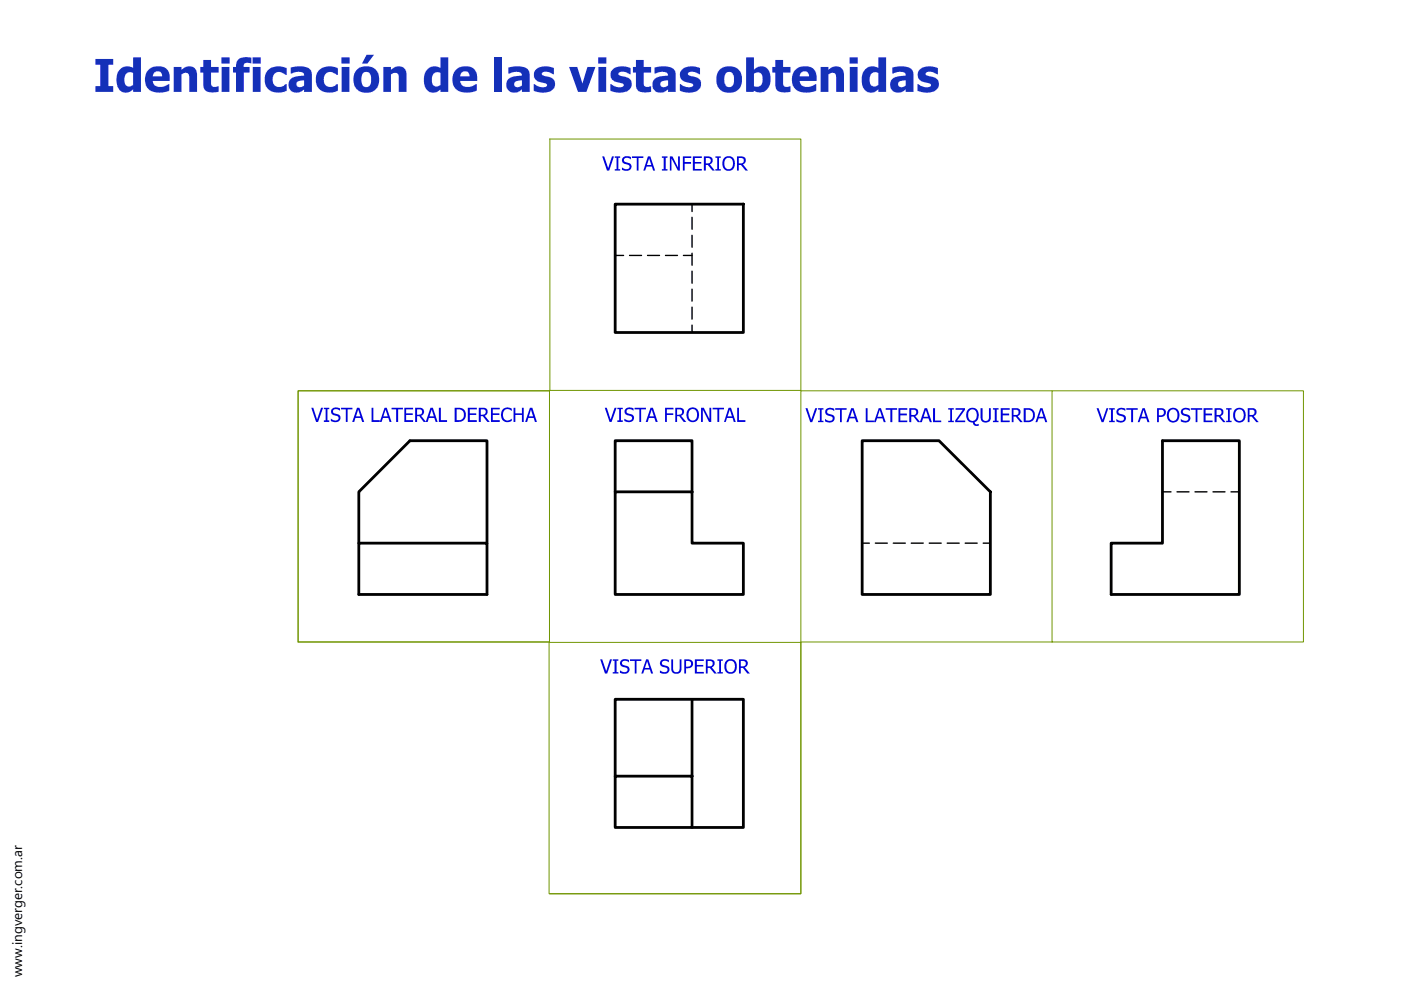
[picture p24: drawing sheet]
<svg xmlns="http://www.w3.org/2000/svg" width="297mm" height="210mm" viewBox="0 0 297 210" stroke-linecap="round" stroke-linejoin="round" font-family="sans-serif">
<defs><g id="words">
<text font-size="2.9" x="4.7" y="207.2" transform="rotate(-90 4.7 207.2)">www.ingverger.com.ar</text>
</g></defs>
<path d="M130.4 43.3h27.2v27.2h-27.2zM182.8 93.4h16.3l10.9 10.9v21.7h-27.2zM246.5 93.4h16.3v32.6h-27.2v-10.8h10.9zM76.1 115.2h27.2v10.8h-27.2zM76.1 115.2v-10.9l10.8-10.9h16.4v21.8M130.4 104.3h16.3v10.9h10.9v10.8h-27.2zM130.4 104.3v-10.9h16.3v10.9M146.7 148.3v16.3M130.4 164.6v-16.3h27.2v27.1h-10.9M130.4 164.6h16.3v10.8h-16.3z" fill="none" stroke="#000" stroke-width=".59"/>
<g fill="none" stroke="#000" stroke-width=".3">
<path d="M130.4 54.2h1.8M133.5 54.2h2.5M137.3 54.2h2.5M141.1 54.2h2.5M144.9 54.2h1.8M146.7 43.3v1.5M146.7 46.1v2.5M146.7 49.9v2.5M146.7 53.7v2.5M146.7 57.5v2.5M146.7 61.3v2.6M146.7 65.1v2.6"/>
<path d="M146.7 68.9v1.6M182.8 115.2h1.5M185.6 115.2h2.5M189.4 115.2h2.5M193.2 115.2h2.5M197 115.2h2.6M200.8 115.2h2.6M204.6 115.2h2.6M208.4 115.2h1.6M246.5 104.3h1.8M249.6 104.3h2.5M253.4 104.3h2.5"/>
<path d="M257.2 104.3h2.5M261 104.3h1.8"/>
</g>
<path d="M116.5 29.5h53.3v53.3h-53.3M116.6 29.5v53.3M116.5 82.9h-53.3v53.2h53.3M116.5 82.9v53.2M223.1 82.9h-53.3v53.2h53.3M223.1 82.9h53.3v53.2h-53.3zM116.4 136.2v53.3M116.5 136.2h53.3v53.3h-53.3" fill="none" stroke="#709500" stroke-width=".21"/>
<g fill="#00d">
<path d="M128.2 86.5h.5l.8 2.5 .8-2.5h.4l-1 3h-.5z"/>
<path d="M130.9 86.5h1.1v.3h-.3v2.3h.3v.4h-1.1v-.4h.4v-2.3h-.4z"/>
<path d="M132.6 86.7l.7-.3 1 .2v.5l-.6-.3h-.5l-.4 .3a.83 .83 0 0 0 1 .7l.6 .5v.5l-.3 .5-.5 .2h-.7l-.5-.2v-.5l.6 .3h.7a.49 .49 0 0 0 .3-.6 .49 .49 0 0 0-.6-.3l-.5-.2-.4-.4-.1-.5z"/>
<path d="M134.5 86.5h2.4v.3h-1v2.7h-.3v-2.7h-1.1z"/>
<path d="M141 86.5h1.8v.3h-1.4v.8h1.3v.4h-1.3v1.5h-.4z"/>
<path d="M148.6 86.5h.6l1.2 2.3v-2.3h.4v3h-.5l-1.3-2.7v2.7h-.4z"/>
<path d="M151.1 86.5h2.4v.3h-1v2.7h-.4v-2.7h-1z"/>
<path d="M156.3 86.5h.4v2.6h1.3v.4h-1.7z"/>
<path d="M127.3 139.8h.4l.8 2.5 .8-2.5h.5l-1.1 3h-.4z"/>
<path d="M129.9 139.8h1.2v.3h-.4v2.4h.4v.3h-1.2v-.3h.4v-2.4h-.4z"/>
<path d="M131.7 140.1l.5-.3 1.1 .1v.5l-.6-.3h-.5l-.3 .3 .2 .6 1 .3 .3 .4v.6l-.5 .5h-.9l-.6-.2v-.5l.8 .4h.6l.3-.3-.2-.5-.9-.3-.4-.3-.2-.6z"/>
<path d="M133.6 139.8h2.4v.3h-1v2.7h-.4v-2.7h-1z"/>
<path d="M140.1 140.1l.6-.3 1.1 .1v.5l-.7-.3h-.5l-.3 .3 .2 .6 1 .2 .4 .3v.8l-.5 .5h-.9l-.6-.2v-.5l.7 .4h.6l.3-.3-.1-.5-1-.3-.4-.3-.1-.6z"/>
<path d="M142.3 139.8h.4v2.1l.1 .4 .3 .2h.5l.4-.2 .1-2.5h.4v2.2l-.3 .6-.4 .2h-.8l-.5-.2-.2-.5z"/>
<path d="M147.3 139.8h1.9v.3h-1.5v.9h1.4v.3h-1.4v1.2h1.5v.3h-1.9z"/>
<path d="M152.1 139.8h1.1v.3h-.3v2.4h.3v.3h-1.1v-.3h.4v-2.4h-.4z"/>
<path d="M66 86.5h.4l.8 2.5 .9-2.5h.4l-1.1 3h-.4z"/>
<path d="M68.7 86.5h1.1v.3h-.4v2.3h.4v.4h-1.1v-.4h.3v-2.3h-.3z"/>
<path d="M70.4 86.7l.7-.3 1 .2v.5l-.6-.3h-.5l-.4 .3a.81 .81 0 0 0 1 .7l.6 .5v.5l-.3 .5-.6 .2h-.6l-.6-.2v-.5l.7 .3h.7a.49 .49 0 0 0 .3-.6 .49 .49 0 0 0-.6-.3l-.5-.2-.5-.4v-.5z"/>
<path d="M72.3 86.5h2.4v.3h-1v2.7h-.4v-2.7h-1z"/>
<path d="M78.8 86.5h.4v2.6h1.3v.4h-1.7z"/>
<path d="M83 86.5h2.4v.3h-1v2.7h-.4v-2.7h-1z"/>
<path d="M85.7 86.5h1.9v.3h-1.5v.8h1.4v.4h-1.4v1.1h1.5v.4h-1.9z"/>
<path d="M93 86.5h.5v2.6h1.3v.4h-1.8z"/>
<path d="M99.2 86.5h1.9v.3h-1.5v.8h1.4v.4h-1.4v1.1h1.5v.4h-1.9z"/>
<path d="M104.1 86.5h1.9v.3h-1.5v.8h1.4v.4h-1.4v1.1h1.5v.4h-1.9z"/>
<path d="M106.5 86.9l.5-.4 .5-.1 1 .2v.5l-.6-.3h-.7l-.4 .4-.2 .5 .1 .7 .4 .6 .6 .2 .8-.4v.5l-1.1 .2-.8-.4-.4-.9 .1-.7z"/>
<path d="M108.9 86.5h.4v1.1h1.4v-1.1h.3v3h-.3v-1.5h-1.4v1.5h-.4z"/>
<path d="M170.8 86.5h.4l.8 2.5 .8-2.5h.5l-1.1 3h-.4z"/>
<path d="M173.4 86.5h1.2v.3h-.4v2.4h.4v.3h-1.2v-.3h.4v-2.4h-.4z"/>
<path d="M175.2 86.8l.6-.3 1.1 .2v.4l-1-.3-.5 .2v.2a.52 .52 0 0 0 .6 .6l.9 .4 .1 .7-.2 .3-.7 .4-1.2-.3v-.5l.7 .4h.5a.54 .54 0 0 0 .4-.7 .54 .54 0 0 0-.7-.3l-.5-.2-.3-.4v-.5z"/>
<path d="M177.1 86.5h2.4v.4h-1v2.6h-.4v-2.6h-1z"/>
<path d="M183.6 86.5h.3v2.7h1.4v.3h-1.7z"/>
<path d="M187.8 86.5h2.4v.4h-1v2.6h-.4v-2.6h-1z"/>
<path d="M190.5 86.5h1.9v.4h-1.5v.8h1.4v.4h-1.4v1.1h1.5v.3h-1.9z"/>
<path d="M197.8 86.5h.4v2.7h1.4v.3h-1.8z"/>
<path d="M201 86.5h1.2v.3h-.4v2.4h.4v.3h-1.2v-.3h.5v-2.4h-.5z"/>
<path d="M202.6 86.5h2v.4l-1.7 2.3h1.7v.3h-2.1v-.3l1.6-2.3h-1.5z"/>
<path d="M207.9 86.5h.4v2.3l.2 .3 .3 .2 .5-.1 .3-.3 .1-2.4h.4v2.3l-.4 .6-.9 .2-.4-.1-.4-.4z"/>
<path d="M210.5 86.5h1.2v.3h-.4v2.4h.4v.3h-1.2v-.3h.4v-2.4h-.4z"/>
<path d="M212.2 86.5h1.9v.4h-1.5v.8h1.4v.4h-1.4v1.1h1.5v.3h-1.9z"/>
<path d="M127.7 33.2h.4l.8 2.5 .9-2.5h.4l-1 3h-.5z"/>
<path d="M130.3 33.2h1.2v.3h-.4v2.4h.4v.3h-1.2v-.3h.4v-2.4h-.4z"/>
<path d="M132.1 33.4l.5-.3 1.2 .2v.5l-.7-.3h-.5l-.3 .3 .2 .5 1 .3 .4 .4-.1 .7-.5 .5h-.8l-.6-.2v-.5l.7 .4 .6-.1 .3-.3-.2-.5-.8-.2-.5-.4-.1-.6z"/>
<path d="M134 33.2h2.4v.3h-1v2.7h-.4v-2.7h-1z"/>
<path d="M140.3 33.2h1.2v.3h-.4v2.4h.4v.3h-1.2v-.3h.4v-2.4h-.4z"/>
<path d="M142 33.2h.6l1.2 2.3v-2.3h.3v3h-.4l-1.3-2.6v2.6h-.4z"/>
<path d="M144.8 33.2h1.8v.3h-1.4v.8h1.3v.4h-1.3v1.5h-.4z"/>
<path d="M146.9 33.2h1.9v.3h-1.5v.8h1.4v.4h-1.4v1.1h1.5v.4h-1.9z"/>
<path d="M151.7 33.2h1.1v.3h-.4v2.4h.4v.3h-1.1v-.3h.4v-2.4h-.4z"/>
<path d="M232.5 86.5h.4l.9 2.5 .8-2.5h.4l-1 3h-.4z"/>
<path d="M235.2 86.5h1.1v.3h-.3v2.4h.3v.3h-1.1v-.3h.3v-2.4h-.3z"/>
<path d="M236.9 86.8l.7-.3 1 .2v.4l-.7-.3-.7 .2a.62 .62 0 0 0 .1 .7 .62 .62 0 0 0 .7 .2l.4 .1 .3 .3-.1 .9-.8 .4-1.1-.2v-.6l.9 .5 .5-.2 .2-.2-.1-.5-1.3-.5-.2-.6z"/>
<path d="M238.8 86.5h2.4v.4h-1v2.6h-.4v-2.6h-1z"/>
<path d="M250.5 86.9l.7-.4 1.1 .2v.4l-1-.3-.3 .1-.2 .3 .1 .4 1.4 .6 .1 .6-.5 .7-.7 .1-.8-.3v-.5l.9 .5 .4-.1 .3-.3v-.3l-.2-.3-1.3-.4-.1-.4z"/>
<path d="M252.5 86.5h2.4v.4h-1v2.6h-.4v-2.6h-1z"/>
<path d="M255.2 86.5h1.9v.4h-1.5v.8h1.4v.4h-1.4v1.1h1.5v.3h-1.9z"/>
<path d="M260 86.5h1.1v.3h-.4v2.4h.4v.3h-1.1v-.3h.3v-2.4h-.3z"/>
<path d="M137.9 86.5h.5l1 3h-.4l-.3-.9h-1.1l-.3 .9h-.4zM138.2 86.8l-.5 1.5h.9z"/>
<path d="M143.2 86.5h1.2l.5 .3 .1 .8-.6 .6 1.1 1.3h-.6l-.9-1.3h-.4v1.3h-.4zM143.6 86.8v1.1h.8l.2-.6a.49 .49 0 0 0-.6-.5z"/>
<path d="M145.9 86.8l.6-.4h.6l.8 .4 .3 .6v.8l-.1 .5-.4 .6-.4 .2h-.7l-.6-.2-.2-.4-.3-1.2zM146.3 86.9l-.3 .7 .1 1.1 .5 .4h.6l.5-.5v-1.3l-.5-.5-.4-.1z"/>
<path d="M154.5 86.5h.5l1 3h-.4l-.3-.9h-1.2l-.2 .9h-.4zM154.7 86.8l-.4 1.5h.9z"/>
<path d="M137 139.8h.5l1 3h-.5l-.2-.8h-1.1l-.3 .8h-.4zM137.2 140.2l-.5 1.4h1z"/>
<path d="M145.1 139.8l1.3 .1 .5 .6v.4l-.3 .5-.4 .3h-.7v1.1h-.4zM145.5 140.1v1.3l.8-.2 .2-.2v-.6l-.3-.2z"/>
<path d="M149.6 139.8h1.4l.4 .4 .1 .8-.6 .5 1.1 1.3h-.5l-1-1.2h-.5v1.2h-.4zM150 140.1v1.2l.9-.1 .2-.3-.1-.6-.3-.2z"/>
<path d="M153.9 140.1l.7-.3h.6l.8 .4 .2 .7v.8l-.5 .9-.5 .2h-.6l-.8-.5-.2-.6v-.8zM154.4 140.2l-.4 .7 .1 1 .3 .5 .8 .1 .4-.3 .2-.5-.1-1.1-.5-.5z"/>
<path d="M156.7 139.8h1.1l.6 .3 .1 .9-.6 .5 1.1 1.3h-.5l-1-1.2h-.4v1.2h-.4zM157.1 140.1v1.2l.7-.1 .3-.2v-.4a.54 .54 0 0 0-.7-.5z"/>
<path d="M75.7 86.5h.5l1 3h-.4l-.3-.9h-1.1l-.3 .9h-.4zM75.9 86.8l-.4 1.5h.9z"/>
<path d="M81.5 86.5h.5l1 3h-.4l-.3-.9h-1.1l-.3 .9h-.4zM81.7 86.8l-.4 1.5h.9z"/>
<path d="M88 86.5h1.2l.6 .3 .1 .8-.6 .6 1 1.3h-.5l-.9-1.3h-.5v1.3h-.4zM88.4 86.8v1.1l.9-.1 .2-.4-.1-.4-.3-.2z"/>
<path d="M91.3 86.5h.5l1 3h-.4l-.3-.9h-1.2l-.2 .9h-.4zM91.5 86.8l-.4 1.5h.9z"/>
<path d="M96.4 86.5h1.4l.8 .6 .2 .5v.7l-.5 .8-.6 .3-1.3 .1zM96.8 86.8v2.3l.9-.1 .6-.6v-1l-.6-.6z"/>
<path d="M101.5 86.5h1.2l.6 .3 .1 .8-.6 .6 1 1.3h-.5l-.9-1.3h-.5v1.3h-.4zM101.9 86.8v1.1l.9-.1 .2-.4-.1-.4-.3-.2z"/>
<path d="M112.4 86.5h.5l.9 3h-.4l-.2-.9h-1.2l-.2 .9h-.5zM112.6 86.8l-.5 1.5h.9z"/>
<path d="M180.5 86.5h.5l1 3h-.4l-.3-.8h-1.2l-.2 .8h-.4zM180.7 86.9l-.4 1.5h.9z"/>
<path d="M186.3 86.5h.5l1 3h-.4l-.3-.8h-1.1l-.3 .8h-.4zM186.5 86.9l-.4 1.5h.9z"/>
<path d="M192.8 86.5h1.3l.5 .4 .1 .6-.1 .4-.5 .3 1 1.3h-.5l-.9-1.2h-.5v1.2h-.4zM193.2 86.9v1.1l.9-.1 .2-.4-.1-.4-.3-.2z"/>
<path d="M196 86.5h.6l1 3h-.5l-.3-.8h-1.1l-.2 .8h-.5zM196.3 86.9l-.5 1.5h1z"/>
<path d="M205.1 87l.9-.5h.7l.5 .4 .2 .5 .1 .8-.1 .6-.4 .5a.39 .39 0 0 0-.2 .6 .39 .39 0 0 0 .6 0l.1 .4h-.2h-.6l-.4-.4a.49 .49 0 0 0-.6-.4l-.6-.4-.2-.5v-.9zM205.7 86.9l-.4 .8 .1 1 .4 .5h.8l.5-.7-.1-1.1-.5-.6z"/>
<path d="M214.5 86.5h1.2l.5 .3 .2 .8-.2 .3-.4 .3 1 1.3h-.5l-1-1.2h-.4v1.2h-.4zM214.9 86.9v1.1l.8-.1 .2-.5a.49 .49 0 0 0-.6-.5z"/>
<path d="M217 86.5h1.3l.9 .6 .2 .6v.7l-.6 .9-.5 .2h-1.3zM217.5 86.9v2.3l.9-.1 .5-.4 .1-.6-.1-.6-.5-.6z"/>
<path d="M220.6 86.5h.4l1 3h-.4l-.2-.8h-1.2l-.3 .8h-.4zM220.8 86.9l-.5 1.5h.9z"/>
<path d="M137.4 33.2h.5l1 3h-.4l-.3-.9h-1.1l-.3 .9h-.4zM137.6 33.6l-.4 1.4h.9z"/>
<path d="M149.2 33.2h1.3l.5 .3v.9l-.5 .5 1.1 1.3h-.6l-.9-1.2h-.5v1.2h-.4zM149.6 33.5v1.1h.9l.2-.5-.1-.4-.4-.2z"/>
<path d="M153.6 33.4l.6-.3h.6l.4 .2 .5 .5 .1 1.3-.2 .5-.4 .5-1.1 .1-.4-.2-.4-.4-.1-1.3zM154 33.6l-.4 .7v.9l.2 .4 .4 .3 .7-.1 .5-.6-.1-1.1-.6-.6z"/>
<path d="M156.3 33.2h1.3l.4 .3 .1 .8-.6 .6 1.1 1.3h-.5l-1-1.2h-.5v1.2h-.3zM156.6 33.5v1.1l.9-.1 .2-.2-.1-.6-.3-.2z"/>
<path d="M242.2 86.5h.5l1 3h-.4l-.3-.8h-1.1l-.3 .8h-.4zM242.4 86.9l-.4 1.5h.9z"/>
<path d="M245.3 86.5l1.3 .1 .6 .6-.1 .6-.3 .4-.5 .2h-.6v1.1h-.4zM245.7 86.9v1.2l.8-.2 .3-.3-.1-.5-.3-.2z"/>
<path d="M247.7 86.9l.5-.4h.8l.8 .4 .2 .6 .1 .8-.2 .7-.3 .3-.5 .2-.6 .1-.5-.2-.4-.4-.2-1.2zM248.2 86.9l-.4 .8 .1 1 .4 .5h.8l.5-.5v-1.2l-.6-.7z"/>
<path d="M257.5 86.5h1.3l.4 .3 .2 .8-.6 .6 1 1.3h-.5l-.9-1.2h-.5v1.2h-.4zM257.9 86.9v1.1l.9-.1 .2-.5-.1-.3-.2-.2z"/>
<path d="M261.7 87l.9-.5h.7l.5 .4 .2 .5 .1 .8-.2 .7-.3 .4-1 .3-.9-.5-.2-.7v-.7zM262.2 87l-.3 .6 .1 1.1 .5 .5h.6l.5-.5v-1.3l-.5-.6h-.5z"/>
<path d="M264.5 86.5h1.3l.5 .3 .1 .8-.2 .3-.4 .3 1.1 1.3h-.5l-1-1.2h-.5v1.2h-.4zM264.9 86.9v1.1l.8-.1 .3-.3-.1-.5-.2-.2z"/>
</g>
<g fill="#1430b8">
<path d="M20.2 12.5h3.8v1.2h-1v4.6h1v1.2h-3.8v-1.2h1.1v-4.6h-1.1z"/>
<path d="M36.8 14.2h1.7v.6l1.4-.7a1.64 1.64 0 0 1 1.9 2v3.4h-1.7v-2.6a.96 .96 0 0 0-.9-1.4l-.7 .3v3.7h-1.7z"/>
<path d="M43.1 12.7h1.6v1.5h1.7v1.2h-1.7v1.8a.92 .92 0 0 0 .4 1.1 .92 .92 0 0 0 1.1 0h.2v1.1l-1.2 .2-1-.1a1.38 1.38 0 0 1-1.1-1.7v-2.4h-.6v-1.2h.6z"/>
<path d="M50.5 12.7l1.1-.5h1.6l.1 1.2h-.1a.99 .99 0 0 0-1.6 .5v.3h1.3v1.2h-1.2v4.1h-1.7v-4.1h-.6v-1.2h.6l.2-1z"/>
<path d="M56.7 15l.9-.7 1.8-.2 1.4 .4v1.4l-.8-.4a1.45 1.45 0 0 0-1.7 0 1.45 1.45 0 0 0-.5 1.7 1.52 1.52 0 0 0 1.2 1.3 1.52 1.52 0 0 0 1.6-.7h.2v1.4l-.6 .3-1.1 .2-.9-.1-1.3-.6-.4-.5-.4-1.1 .1-1.3z"/>
<path d="M67.5 15l1.1-.7 1.7-.2 1.3 .4v1.4l-.7-.4a1.45 1.45 0 0 0-1.8 0 1.45 1.45 0 0 0-.4 1.7 1.52 1.52 0 0 0 1.1 1.3 1.52 1.52 0 0 0 1.6-.7h.2v1.4l-.6 .3-1.7 .1-.7-.2-.8-.4-.4-.5-.4-1.1v-1.3z"/>
<path d="M81.3 14.2h1.6v.6l1.4-.7a1.63 1.63 0 0 1 1.9 2v3.4h-1.7v-2.6a1 1 0 0 0-.8-1.5l-.8 .4v3.7h-1.6z"/>
<path d="M104.9 12.2h1.6v7.3h-1.6z"/>
<path d="M113.5 14.8l1-.6 .8-.1h1.1l1 .3v1.4l-1.2-.5a1 1 0 0 0-1.3 .5l.5 .3 1.1 .3a1.64 1.64 0 0 1 1.1 1.8 1.64 1.64 0 0 1-1.7 1.4h-1.4l-1.3-.4v-1.4l1.4 .7a1.2 1.2 0 0 0 1.4-.5 1.5 1.5 0 0 0-1.3-.5l-.4-.2a1.52 1.52 0 0 1-.8-2.5z"/>
<path d="M120.6 14.2h1.8l1.1 3.5 1-3.5h1.7l-1.9 5.3h-1.7z"/>
<path d="M129.8 14.8l.9-.6 .9-.1h1.1l1 .3v1.4l-1.2-.5a1 1 0 0 0-1.4 .5l.5 .3 1.1 .3a1.64 1.64 0 0 1 1.2 1.8 1.64 1.64 0 0 1-1.8 1.4h-1.4l-1.3-.4v-1.4l1.5 .7a1.34 1.34 0 0 0 1.3-.4v-.1a1.5 1.5 0 0 0-1.2-.5l-.4-.2a1.52 1.52 0 0 1-.8-2.5z"/>
<path d="M134.8 12.7h1.7v1.5h1.5v1.2h-1.5v1.8a.92 .92 0 0 0 .3 1.1 .92 .92 0 0 0 1.1 0h.1v1.1l-1.1 .2-.8-.1a1.42 1.42 0 0 1-1.3-1.7v-2.4h-.6v-1.2h.6z"/>
<path d="M144.6 14.8l.6-.5 1.1-.2h1.1l1 .3v1.4l-1.2-.5a.97 .97 0 0 0-1.4 .5l.4 .3 1.1 .2a1.65 1.65 0 0 1 1.3 1.8 1.65 1.65 0 0 1-1.7 1.5h-1.5l-1.3-.4v-1.4l1.4 .7a1.38 1.38 0 0 0 1.5-.4 1.03 1.03 0 0 0-1.2-.6l-.5-.2a1.52 1.52 0 0 1-.7-2.5z"/>
<path d="M164.4 12.7h1.6v1.5h1.6v1.2h-1.6v1.8a.92 .92 0 0 0 .3 1.1 .92 .92 0 0 0 1.2 0h.1v1.1l-1.1 .2-.9-.1a1.43 1.43 0 0 1-1.2-1.7v-2.4h-.7v-1.2h.7z"/>
<path d="M174 14.2h1.6v.6l1.1-.6 .6-.1a1.65 1.65 0 0 1 1.6 2v3.4h-1.6v-2.6a1.08 1.08 0 0 0-.8-1.5l-.9 .4v3.7h-1.6z"/>
<path d="M195 14.8l.7-.5 1-.2h1.1l1 .3v1.4l-1.2-.5a1.12 1.12 0 0 0-1.4 .3 1.6 1.6 0 0 0 1.5 .7 1.62 1.62 0 0 1 1.4 1.8 1.62 1.62 0 0 1-1.7 1.4l-1.6 .1-1.3-.4v-1.4l1.5 .7a1.29 1.29 0 0 0 1.4-.5l-.3-.3-1.4-.4a1.52 1.52 0 0 1-.7-2.5z"/>
<path d="M25.5 14.7l1.2-.6h.8l.7 .3v-2.2h1.7v7.3h-1.7v-.6l-.4 .4a1.98 1.98 0 0 1-2.2 0 1.98 1.98 0 0 1-.9-2l.1-1.5zM26.8 15.6l-.3 .4-.1 .9a1.12 1.12 0 0 0 1.3 1.4l.5-.3v-2.5a1.25 1.25 0 0 0-1.4 .1z"/>
<path d="M31.5 14.8l1.1-.6 1.5-.1 1.1 .4 .6 .8 .2 .8v1.1h-3.6a1.63 1.63 0 0 0 2.4 1.1l1.1-.5v1.4l-1.4 .4h-1.3l-1-.2-.9-.7-.4-.7-.2-1.4 .2-.9zM32.7 15.4l-.3 .8h2a.98 .98 0 0 0-.6-1 .98 .98 0 0 0-1.1 .2z"/>
<path d="M47 14.2h1.6v5.3h-1.6zM46.9 12.2h1.8v1.3h-1.8z"/>
<path d="M53.6 14.2h1.6v5.3h-1.6zM53.6 12.2h1.7v1.3h-1.7z"/>
<path d="M63 17.3a.75 .75 0 0 0 .1 1.1 .75 .75 0 0 0 1 0l.4-.3v-1.1zM61.6 14.3l1.4-.2h1.1l1.3 .3a1.44 1.44 0 0 1 .7 1.5v3.6h-1.6v-.6l-.5 .5-.8 .2a1.74 1.74 0 0 1-2-1.6 1.74 1.74 0 0 1 1.9-1.8l.8-.1a.4 .4 0 0 0 .6-.3 .4 .4 0 0 0-.4-.5l-1-.1-1.5 .4z"/>
<path d="M72.4 14.2h1.7v5.3h-1.7zM72.4 12.2h1.7v1.3h-1.7z"/>
<path d="M75.6 14.9l.5-.5 1.1-.3 1.4 .1 .9 .4 .7 1.1 .2 .8-.1 1.3-.5 1.1-1 .6-.7 .2-1.1-.1-1.1-.5-.6-.8-.4-1.1 .1-1.2zM76.9 15.6l-.2 .6-.1 1.1a1.06 1.06 0 0 0 1.2 1.2 1.06 1.06 0 0 0 .9-1.4v-.3a1.17 1.17 0 0 0-1.4-1.5zM77.7 11.6h1.6l-1.4 1.9h-1.1z"/>
<path d="M90.6 14.7l.4-.3 .9-.3h.8l.7 .3v-2.2h1.6v7.3h-1.6v-.6l-.5 .5-.9 .2a2.23 2.23 0 0 1-2.1-2.7l.1-1.2zM92 15.5a2.2 2.2 0 0 0 0 2.7 1.19 1.19 0 0 0 1.4-.2v-2.5a1.3 1.3 0 0 0-1.4 0z"/>
<path d="M96.6 14.8l1.2-.6 1.5-.1 1.1 .4 .6 .9 .2 1.8h-3.6a1.63 1.63 0 0 0 2.3 1.1l1.2-.5v1.4l-1.4 .4h-1.3l-1-.2-.9-.7-.5-.9-.1-1.3 .2-.7zM97.9 15.3l-.2 .4-.1 .5h2a.98 .98 0 0 0-.6-1 .98 .98 0 0 0-1.1 .1z"/>
<path d="M109.2 17.3a.72 .72 0 0 0-.1 1 .72 .72 0 0 0 1 .2l.6-.4v-1.1zM107.8 14.3l1.3-.2h1.2l1.2 .3a1.55 1.55 0 0 1 .8 1.5v3.6h-1.6v-.6l-.5 .5-.9 .2a1.73 1.73 0 0 1-1.9-1.7 1.73 1.73 0 0 1 1.9-1.7l.8-.1a.39 .39 0 0 0 .6-.3 .39 .39 0 0 0-.5-.5l-.9-.1-1.5 .4z"/>
<path d="M126.9 14.2h1.6v5.3h-1.6zM126.8 12.2h1.8v1.3h-1.8z"/>
<path d="M140.3 17.3a.72 .72 0 0 0-.2 1 .72 .72 0 0 0 1 .1l.5-.3v-1.1zM138.8 14.3l1.3-.2h1.1l1.3 .3a1.44 1.44 0 0 1 .8 1.5v3.6h-1.7v-.6l-.5 .5-.8 .2a1.72 1.72 0 0 1-2-1.7 1.72 1.72 0 0 1 1.9-1.7l.9-.1a.4 .4 0 0 0 .6-.3 .4 .4 0 0 0-.5-.5l-.9-.1-1.5 .4z"/>
<path d="M152.7 14.7l1.2-.6h1.2l1.1 .3 .6 .6 .5 1.3v1.1l-.4 1.1-.5 .6-1.1 .5-1.1 .1-.7-.2-1-.6-.6-1.2v-1.3l.2-.8zM154 15.4l-.4 .7v1.3a1.04 1.04 0 0 0 1.2 1.1 1.04 1.04 0 0 0 .8-1.4v-.2a1.17 1.17 0 0 0-.2-1.3 1.17 1.17 0 0 0-1.2-.3z"/>
<path d="M159.9 15.6v2.7a1.28 1.28 0 0 0 1.4-.2 1.28 1.28 0 0 0 .4-1.4 1.08 1.08 0 0 0-.5-1.3 1.08 1.08 0 0 0-1.3 .2zM158.2 12.2h1.7v2.5l.9-.5 .7-.1a2.18 2.18 0 0 1 1.9 2.7l-.2 1.2-.5 .9-.4 .4-1.1 .3-.7-.1-.6-.3-.1 .3h-1.6z"/>
<path d="M168.5 15l.5-.5 .8-.3 1.4-.1 1.1 .4 .6 .7 .2 .9v1.1h-3.6a1.63 1.63 0 0 0 2.4 1.1l1.2-.5v1.4l-1 .3-1.1 .2-1.4-.3-.9-.5-.6-.9-.2-.8 .2-1.5zM169.9 15.3l-.4 .9h2a.98 .98 0 0 0-.5-1 .98 .98 0 0 0-1.1 .1z"/>
<path d="M180.2 14.2h1.6v5.3h-1.6zM180.1 12.2h1.8v1.3h-1.8z"/>
<path d="M183.5 14.7l1.2-.6h.8l.7 .3v-2.2h1.7v7.3h-1.7v-.6l-.7 .5-.7 .2a2.27 2.27 0 0 1-2.1-2.8l.2-1.3zM184.9 15.5l-.5 .7v.8a1.11 1.11 0 0 0 .5 1.2 1.11 1.11 0 0 0 1.3-.2v-2.5a1.3 1.3 0 0 0-1.3 0z"/>
<path d="M190.6 17.3a.75 .75 0 0 0 0 1.1 .75 .75 0 0 0 1 0l.4-.3v-1.1zM189.2 14.3l1.3-.2h1.1l1.1 .2a1.52 1.52 0 0 1 1 1.6v3.6h-1.7v-.6l-.5 .5-.7 .2a1.74 1.74 0 0 1-2.1-1.6 1.74 1.74 0 0 1 1.9-1.8l.8-.1a.4 .4 0 0 0 .6-.3 .4 .4 0 0 0-.4-.5l-.9-.1-1.5 .4z"/>
</g>
<use href="#words"/>
</svg>
